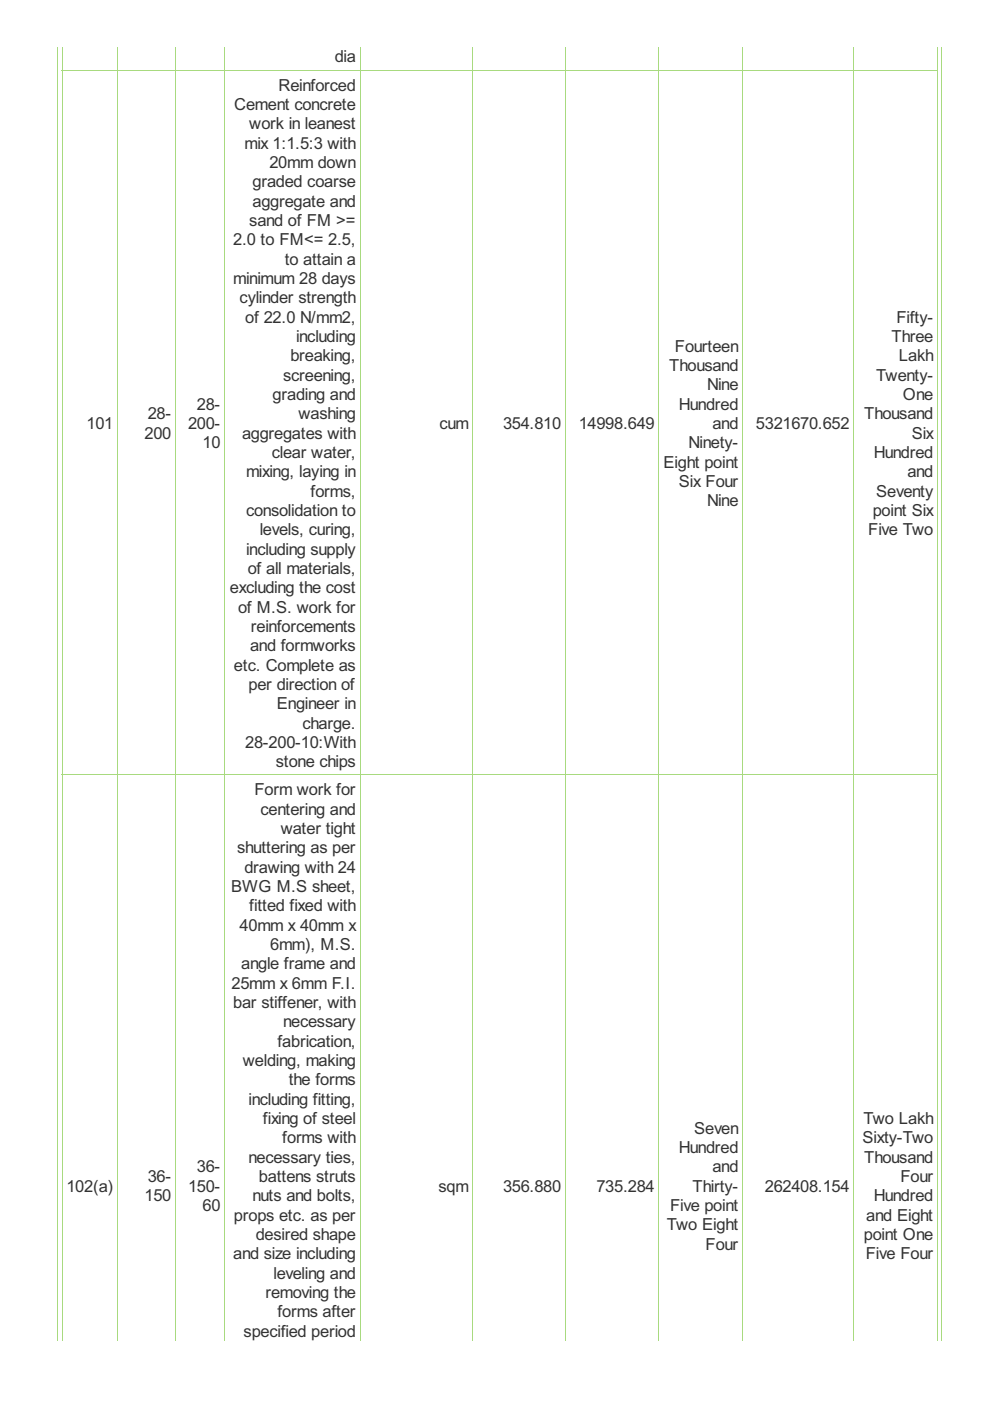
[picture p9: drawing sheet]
<svg xmlns="http://www.w3.org/2000/svg" width="210mm" height="297mm" viewBox="0 0 210 297" stroke-linecap="round" stroke-linejoin="round" font-family="sans-serif">
<defs><g id="words">
<g font-size="3.9" fill="#333">
<text x="71" y="13.2">dia</text>
<text x="49.7" y="23.3">Cement concrete</text>
<text x="59.1" y="19.2">Reinforced</text>
<text x="52.9" y="27.4">work in leanest</text>
<text x="51.8" y="31.5">mix 1:1.5:3 with</text>
<text x="57.1" y="35.6">20mm down</text>
<text x="53.5" y="39.7">graded coarse</text>
<text x="52.9" y="47.9">sand of FM &gt;=</text>
<text x="53.5" y="43.8">aggregate and</text>
<text x="49.4" y="52">2.0 to FM&lt;= 2.5,</text>
<text x="60.4" y="56.1">to attain a</text>
<text x="49.4" y="60.2">minimum 28 days</text>
<text x="50.8" y="64.3">cylinder strength</text>
<text x="52" y="68.4">of 22.0 N/mm2,</text>
<text x="190.1" y="68.4">Fifty-</text>
<text x="61.6" y="76.6">breaking,</text>
<text x="62.8" y="72.5">including</text>
<text x="143.1" y="74.5">Fourteen</text>
<text x="189" y="72.5">Three</text>
<text x="190.6" y="76.6">Lakh</text>
<text x="60" y="80.7">screening,</text>
<text x="141.9" y="78.6">Thousand</text>
<text x="149.9" y="82.7">Nine</text>
<text x="185.8" y="80.7">Twenty-</text>
<text x="31.3" y="88.9">28-</text>
<text x="41.8" y="86.8">28-</text>
<text x="57.8" y="84.8">grading and</text>
<text x="63.3" y="88.9">washing</text>
<text x="143.9" y="86.8">Hundred</text>
<text x="183.2" y="88.9">Thousand</text>
<text x="191.4" y="84.8">One</text>
<text x="18.4" y="90.9">101</text>
<text x="30.7" y="93">200</text>
<text x="39.9" y="90.9">200-</text>
<text x="43" y="95">10</text>
<text x="51.3" y="93">aggregates with</text>
<text x="93.2" y="90.9">cum</text>
<text x="106.7" y="90.9">354.810</text>
<text x="122.7" y="90.9">14998.649</text>
<text x="146" y="95">Ninety-</text>
<text x="151.1" y="90.9">and</text>
<text x="160.3" y="90.9">5321670.652</text>
<text x="193.3" y="93">Six</text>
<text x="52.2" y="101.2">mixing, laying in</text>
<text x="57.6" y="97.1">clear water,</text>
<text x="140.7" y="99.1">Eight point</text>
<text x="185.3" y="97.1">Hundred</text>
<text x="192.4" y="101.2">and</text>
<text x="65.8" y="105.3">forms,</text>
<text x="143.9" y="103.2">Six Four</text>
<text x="149.9" y="107.3">Nine</text>
<text x="185.8" y="105.3">Seventy</text>
<text x="52.2" y="109.4">consolidation to</text>
<text x="55.1" y="113.5">levels, curing,</text>
<text x="184.1" y="113.5">Five Two</text>
<text x="185" y="109.4">point Six</text>
<text x="52.2" y="117.6">including supply</text>
<text x="48.8" y="125.8">excluding the cost</text>
<text x="52.5" y="121.7">of all materials,</text>
<text x="50.5" y="129.9">of M.S. work for</text>
<text x="53.2" y="134">reinforcements</text>
<text x="49.6" y="142.2">etc. Complete as</text>
<text x="53" y="138.1">and formworks</text>
<text x="52.7" y="146.3">per direction of</text>
<text x="58.7" y="150.4">Engineer in</text>
<text x="64.1" y="154.5">charge.</text>
<text x="52" y="158.6">28-200-10:With</text>
<text x="58.5" y="162.7">stone chips</text>
<text x="53.9" y="168.6">Form work for</text>
<text x="55.2" y="172.7">centering and</text>
<text x="59.5" y="176.8">water tight</text>
<text x="50.3" y="180.9">shuttering as per</text>
<text x="51.8" y="185">drawing with 24</text>
<text x="49" y="189.1">BWG M.S sheet,</text>
<text x="50.8" y="197.3">40mm x 40mm x</text>
<text x="52.9" y="193.2">fitted fixed with</text>
<text x="57.3" y="201.4">6mm), M.S.</text>
<text x="49.1" y="209.6">25mm x 6mm F.I.</text>
<text x="51.1" y="205.5">angle frame and</text>
<text x="49.4" y="213.7">bar stiffener, with</text>
<text x="58.8" y="221.9">fabrication,</text>
<text x="60" y="217.8">necessary</text>
<text x="51.5" y="226">welding, making</text>
<text x="61.2" y="230.1">the forms</text>
<text x="52.7" y="234.2">including fitting,</text>
<text x="55.8" y="238.3">fixing of steel</text>
<text x="183.1" y="238.3">Two Lakh</text>
<text x="59.9" y="242.4">forms with</text>
<text x="143.9" y="244.5">Hundred</text>
<text x="147.2" y="240.4">Seven</text>
<text x="182.9" y="242.4">Sixty-Two</text>
<text x="31.3" y="250.6">36-</text>
<text x="41.8" y="248.6">36-</text>
<text x="52.7" y="246.5">necessary ties,</text>
<text x="54.9" y="250.6">battens struts</text>
<text x="151.1" y="248.6">and</text>
<text x="183.2" y="246.5">Thousand</text>
<text x="190.9" y="250.6">Four</text>
<text x="14.1" y="252.7">102(a)</text>
<text x="30.7" y="254.7">150</text>
<text x="39.9" y="252.7">150-</text>
<text x="43" y="256.8">60</text>
<text x="53.5" y="254.7">nuts and bolts,</text>
<text x="93" y="252.7">sqm</text>
<text x="106.7" y="252.7">356.880</text>
<text x="126.5" y="252.7">735.284</text>
<text x="142.1" y="256.8">Five point</text>
<text x="146.8" y="252.7">Thirty-</text>
<text x="162.2" y="252.7">262408.154</text>
<text x="185.3" y="254.7">Hundred</text>
<text x="49.6" y="258.8">props etc. as per</text>
<text x="54.2" y="262.9">desired shape</text>
<text x="141.4" y="260.9">Two Eight</text>
<text x="183.2" y="262.9">point One</text>
<text x="183.7" y="258.8">and Eight</text>
<text x="49.4" y="267">and size including</text>
<text x="149.6" y="265">Four</text>
<text x="183.6" y="267">Five Four</text>
<text x="56.3" y="275.2">removing the</text>
<text x="58" y="271.1">leveling and</text>
<text x="58.8" y="279.3">forms after</text>
<text x="51.7" y="283.4">specified period</text>
</g>
</g></defs>
<g fill="none" stroke="#a8da7f" stroke-width=".21">
<path d="M12.1 9.9v274.4M13.1 14.9h185.8M13.2 9.9v274.4M24.9 9.9v274.4M37.2 9.9v274.4M47.6 9.9v274.4M76.3 9.9v274.4M100.2 9.9v274.4M119.9 9.9v274.4M139.7 9.9v274.4M157.5 9.9v274.4M181 9.9v274.4"/>
<path d="M198.8 9.9v274.4M199.6 9.9v274.4M13.1 164.3h185.8"/>
</g>
<use href="#words"/>
</svg>
